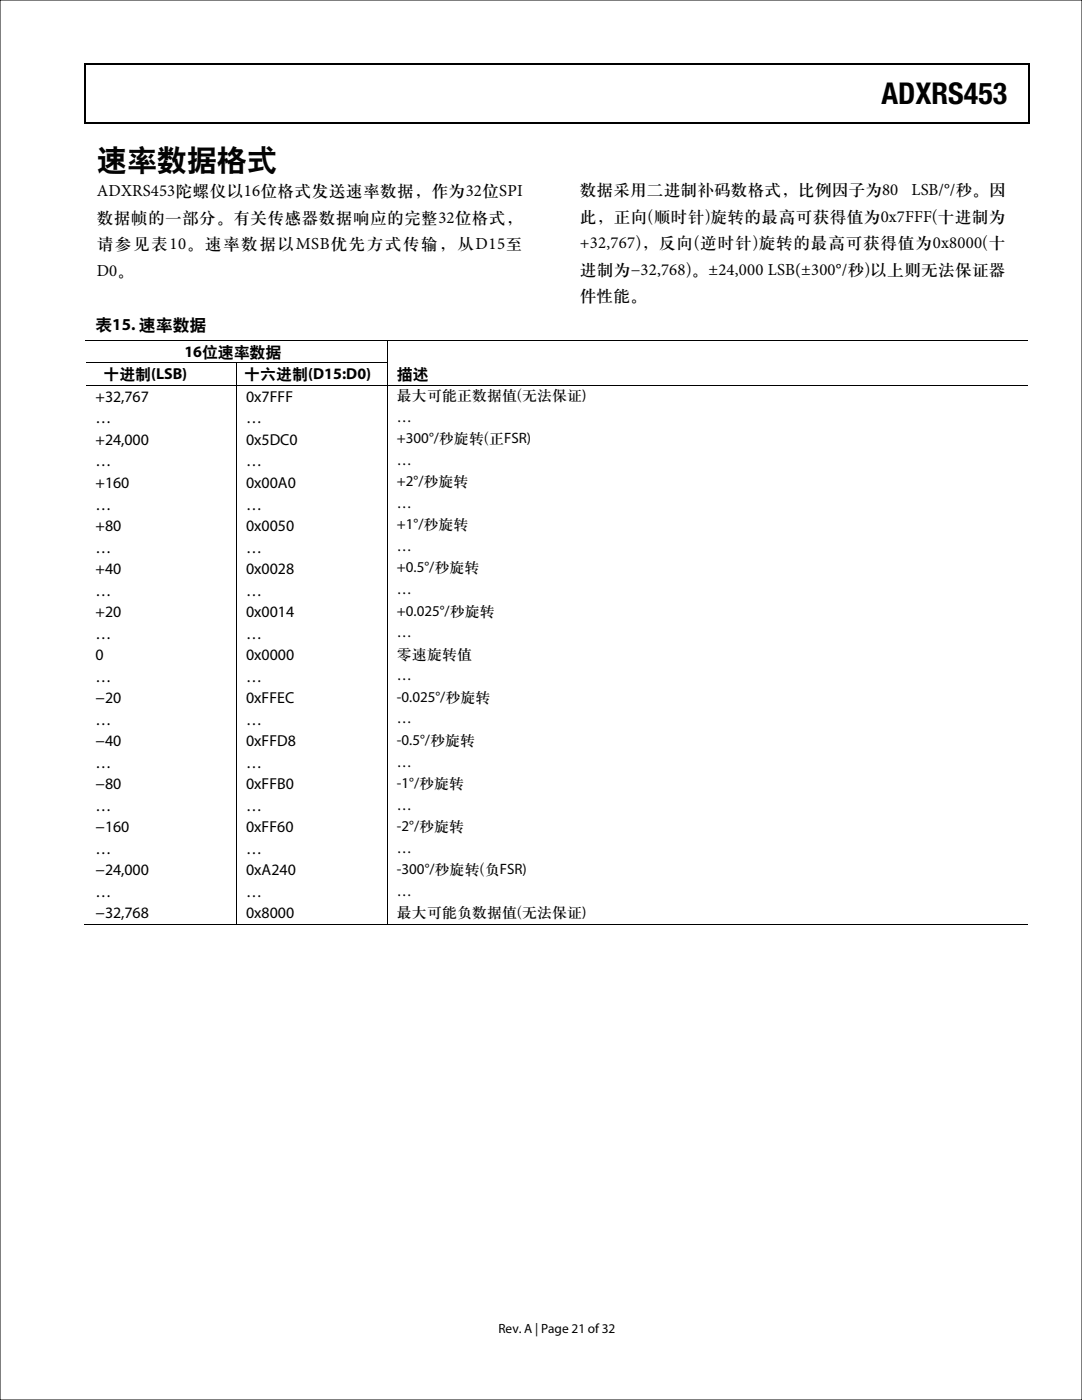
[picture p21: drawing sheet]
<svg xmlns="http://www.w3.org/2000/svg" width="216mm" height="279mm" viewBox="0 0 216 279" stroke-linecap="round" stroke-linejoin="round" font-family="sans-serif">
<defs><g id="words">
<text font-size="6" fill="#040000" x="175.9" y="20.8">ADXRS453</text>
<text font-size="6" fill="#080103" x="19.3" y="33.8">速率数据格式</text>
<g font-size="3.4" fill="#080103">
<text x="19.3" y="39.1">ADXRS453陀螺仪以16位格式发送速率数据，作为32位SPI</text>
<text x="115.7" y="38.9">数据采用二进制补码数格式，比例因子为80</text>
<text x="181.9" y="38.9">LSB/°/秒。因</text>
<text x="19.3" y="44.4">数据帧的一部分。有关传感器数据响应的完整32位格式，</text>
<text x="115.7" y="44.2">此，正向(顺时针)旋转的最高可获得值为0x7FFF(十进制为</text>
<text x="19.3" y="49.7">请参见表10。速率数据以MSB优先方式传输，从D15至</text>
<text x="115.7" y="49.5">+32,767)，反向(逆时针)旋转的最高可获得值为0x8000(十</text>
<text x="19.3" y="55">D0。</text>
<text x="115.7" y="54.8">进制为−32,768)。±24,000 LSB(±300°/秒)以上则无法保证器</text>
<text x="115.7" y="60.1">件性能。</text>
</g>
<text font-size="3.3" x="19" y="65.9">表15. 速率数据</text>
<g font-size="3.2">
<text x="36.8" y="71.2">16位速率数据</text>
<text x="20.7" y="75.7">十进制(LSB)</text>
<text x="48.8" y="75.7">十六进制(D15:D0)</text>
<text x="79.2" y="75.7">描述</text>
<text x="19" y="80.2">+32,767</text>
<text x="49.1" y="80.2">0x7FFF</text>
<text x="19" y="84.5">…</text>
<text x="19" y="88.8">+24,000</text>
<text x="49.1" y="84.5">…</text>
<text x="49.1" y="88.8">0x5DC0</text>
<text x="19" y="93.1">…</text>
<text x="49.1" y="93.1">…</text>
<text x="19" y="97.4">+160</text>
<text x="19" y="101.7">…</text>
<text x="49.1" y="97.4">0x00A0</text>
<text x="49.1" y="101.7">…</text>
<text x="19" y="106">+80</text>
<text x="49.1" y="106">0x0050</text>
<text x="19" y="110.3">…</text>
<text x="49.1" y="110.3">…</text>
<text x="19" y="114.6">+40</text>
<text x="19" y="118.9">…</text>
<text x="49.1" y="114.6">0x0028</text>
<text x="49.1" y="118.9">…</text>
<text x="19" y="123.1">+20</text>
<text x="49.1" y="123.1">0x0014</text>
<text x="19" y="127.5">…</text>
<text x="19" y="131.7">0</text>
<text x="49.1" y="127.5">…</text>
<text x="49.1" y="131.7">0x0000</text>
<text x="19" y="136">…</text>
<text x="49.1" y="136">…</text>
<text x="19" y="140.3">−20</text>
<text x="49.1" y="140.3">0xFFEC</text>
<text x="19" y="144.6">…</text>
<text x="19" y="148.9">−40</text>
<text x="49.1" y="144.6">…</text>
<text x="49.1" y="148.9">0xFFD8</text>
<text x="19" y="153.2">…</text>
<text x="49.1" y="153.2">…</text>
<text x="19" y="157.5">−80</text>
<text x="19" y="161.8">…</text>
<text x="49.1" y="157.5">0xFFB0</text>
<text x="49.1" y="161.8">…</text>
<text x="19" y="166.1">−160</text>
<text x="49.1" y="166.1">0xFF60</text>
<text x="19" y="170.4">…</text>
<text x="49.1" y="170.4">…</text>
<text x="19" y="174.7">−24,000</text>
<text x="19" y="179">…</text>
<text x="49.1" y="174.7">0xA240</text>
<text x="49.1" y="179">…</text>
<text x="19" y="183.3">−32,768</text>
<text x="49.1" y="183.3">0x8000</text>
</g>
<g font-size="3" fill="#0b0205">
<text x="79.2" y="79.8">最大可能正数据值(无法保证)</text>
<text x="79.2" y="84.1">…</text>
<text x="79.2" y="88.4">+300°/秒旋转(正FSR)</text>
<text x="79.2" y="92.7">…</text>
<text x="79.2" y="97">+2°/秒旋转</text>
<text x="79.2" y="101.3">…</text>
<text x="79.2" y="105.6">+1°/秒旋转</text>
<text x="79.2" y="109.9">…</text>
<text x="79.2" y="114.3">+0.5°/秒旋转</text>
<text x="79.2" y="118.6">…</text>
<text x="79.2" y="122.9">+0.025°/秒旋转</text>
<text x="79.2" y="127.2">…</text>
<text x="79.2" y="131.5">零速旋转值</text>
<text x="79.2" y="135.8">…</text>
<text x="79.2" y="140.1">-0.025°/秒旋转</text>
<text x="79.2" y="144.4">…</text>
<text x="79.2" y="148.7">-0.5°/秒旋转</text>
<text x="79.2" y="153">…</text>
<text x="79.2" y="157.3">-1°/秒旋转</text>
<text x="79.2" y="161.6">…</text>
<text x="79.2" y="165.9">-2°/秒旋转</text>
<text x="79.2" y="170.2">…</text>
<text x="79.2" y="174.5">-300°/秒旋转(负FSR)</text>
<text x="79.2" y="178.8">…</text>
<text x="79.2" y="183.1">最大可能负数据值(无法保证)</text>
</g>
<text font-size="2.7" x="99.4" y="266">Rev. A | Page 21 of 32</text>
</g></defs>
<g fill="#000">
<path d="M16.9 12.7h.2v1h-.2zM16.9 12.7h.2v.3h-.2zM82.5 12.7h.3v.3h-.3zM205.1 12.7h.3v1h-.3zM205.1 12.7h.3v.3h-.3zM16.9 24.4h.2v.2h-.2zM82.3 24.4h.2v.2h-.2zM205.1 24.4h.3v.2h-.3zM47.1 72.3h.2v.2h-.2zM47.1 76.9h.2v.1h-.2zM77.2 67.8h.2v.2h-.2zM77.2 72.3h.2v.2h-.2z"/>
<path d="M77.2 76.9h.2v.1h-.2zM47.1 184.5h.2v.2h-.2zM77.2 184.5h.2v.2h-.2z"/>
</g>
<path d="M17 13.7v10.7M17.1 12.8h65.4M82.8 12.8h122.3M205.2 13.7v10.7M17.1 24.5h188" fill="none" stroke="#000" stroke-width=".25"/>
<g fill="none" stroke="#000" stroke-width=".2">
<path d="M0 0h215.9v279.4h-215.9zM17.1 67.9h60.1M17.1 72.4h30M17.1 77h30M47.2 72.5v4.4M47.2 77v107.5M47.3 72.4h29.9M47.3 77h29.9M77.3 68v4.3M77.3 72.5v4.4M77.3 77v107.5M77.4 67.9h127.7"/>
<path d="M77.4 77h127.7M16.9 184.6h30.2M47.3 184.6h29.9M77.4 184.6h127.7"/>
</g>
<use href="#words"/>
</svg>
